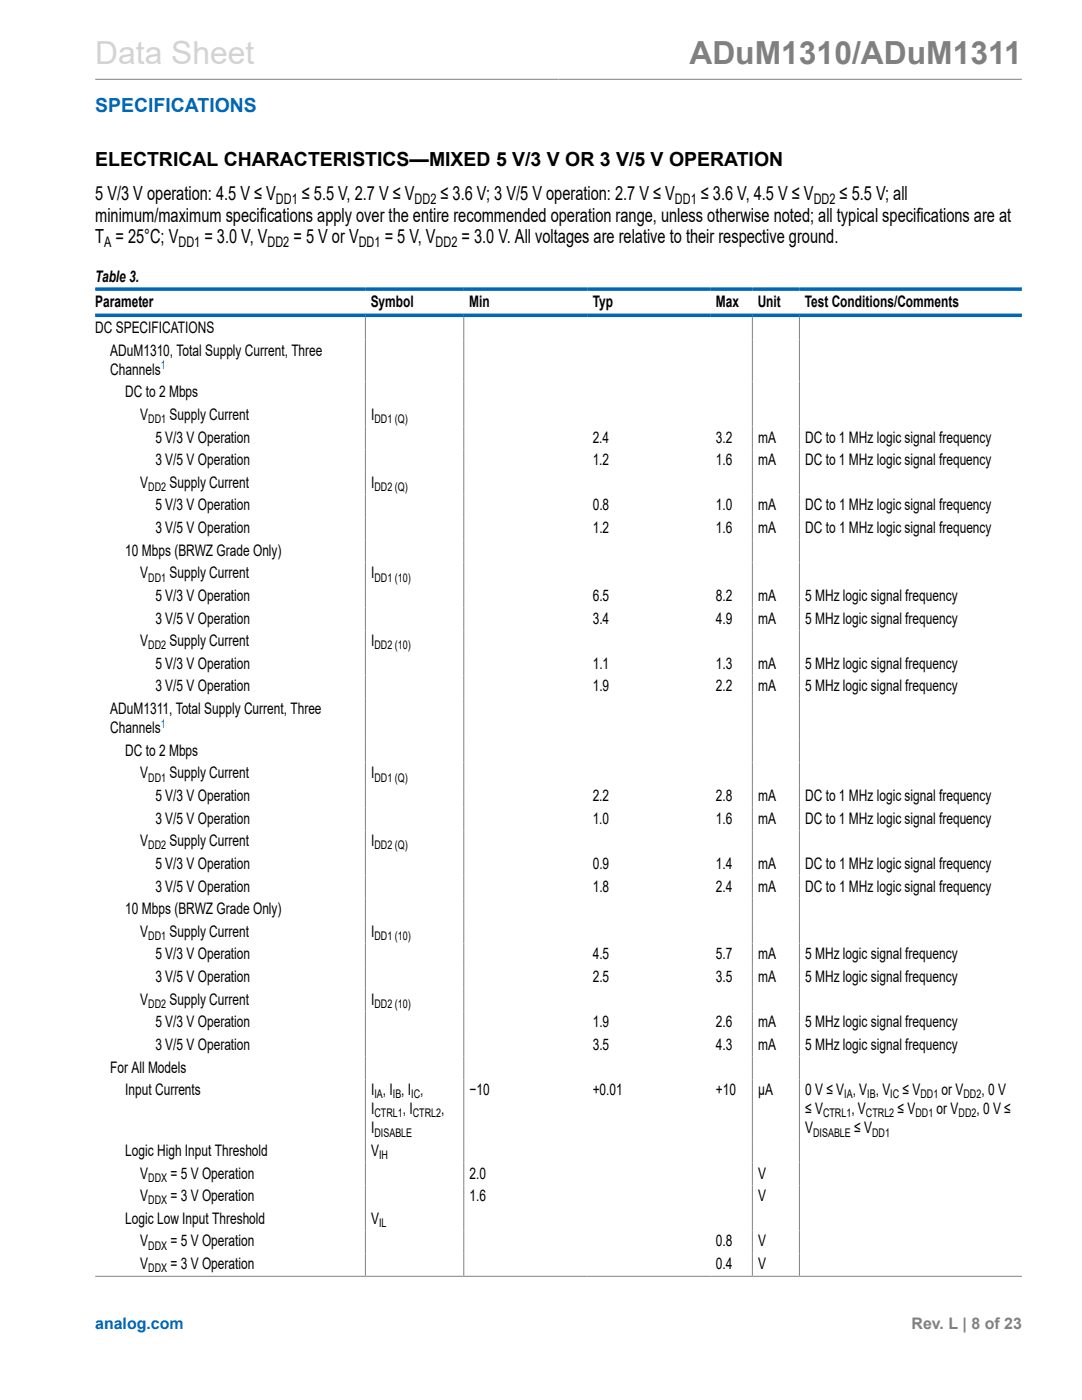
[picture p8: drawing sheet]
<svg xmlns="http://www.w3.org/2000/svg" width="216mm" height="279mm" viewBox="0 0 216 279" stroke-linecap="round" stroke-linejoin="round" font-family="sans-serif">
<defs><g id="words">
<text font-size="6.3" fill="#d3d3d3" x="19" y="12.7">Data Sheet</text>
<text font-size="6.3" fill="#808080" x="137.6" y="12.7">ADuM1310/ADuM1311</text>
<text font-size="3.9" fill="#0067b8" x="19" y="22.3">SPECIFICATIONS</text>
<g font-size="3.9">
<text x="19" y="33.2">ELECTRICAL CHARACTERISTICS—MIXED 5 V/3 V OR 3 V/5 V OPERATION</text>
<text x="19" y="40">5 V/3 V operation: 4.5 V ≤ V</text>
<text x="60.2" y="40">≤ 5.5 V, 2.7 V ≤ V</text>
<text x="87.9" y="40">≤ 3.6 V; 3 V/5 V operation: 2.7 V ≤ V</text>
<text x="139.9" y="40">≤ 3.6 V, 4.5 V ≤ V</text>
<text x="167.5" y="40">≤ 5.5 V; all</text>
<text x="19" y="44.2">minimum/maximum specifications apply over the entire recommended operation range, unless otherwise noted; all typical specifications are at</text>
<text x="19" y="48.5">T = 25°C; V</text>
<text x="40.8" y="48.5">= 3.0 V, V</text>
<text x="58.6" y="48.5">= 5 V or V</text>
<text x="76.8" y="48.5">= 5 V, V</text>
<text x="92.1" y="48.5">= 3.0 V. All voltages are relative to their respective ground.</text>
</g>
<g font-size="3.2">
<text x="19" y="56.4">Table 3.</text>
<text x="19" y="61.2">Parameter</text>
<text x="74" y="61.2">Symbol</text>
<text x="93.6" y="61.2">Min</text>
<text x="118.3" y="61.2">Typ</text>
<text x="142.9" y="61.2">Max</text>
<text x="151.2" y="61.2">Unit</text>
<text x="160.6" y="61.2">Test Conditions/Comments</text>
<text x="19" y="66.5">DC SPECIFICATIONS</text>
<text x="22" y="71">ADuM1310, Total Supply Current, Three</text>
<text x="22" y="74.8">Channels</text>
<text x="25" y="79.3">DC to 2 Mbps</text>
<text x="28" y="83.8">V</text>
<text x="33.8" y="83.8">Supply Current</text>
<text x="74.1" y="83.8">I</text>
<text x="31" y="88.3">5 V/3 V Operation</text>
<text x="118.3" y="88.3">2.4</text>
<text x="142.9" y="88.3">3.2</text>
<text x="151.3" y="88.3">mA</text>
<text x="160.7" y="88.3">DC to 1 MHz logic signal frequency</text>
<text x="31" y="92.8">3 V/5 V Operation</text>
<text x="118.3" y="92.8">1.2</text>
<text x="142.9" y="92.8">1.6</text>
<text x="151.3" y="92.8">mA</text>
<text x="160.7" y="92.8">DC to 1 MHz logic signal frequency</text>
<text x="28" y="97.4">V</text>
<text x="31" y="101.9">5 V/3 V Operation</text>
<text x="33.8" y="97.4">Supply Current</text>
<text x="74.1" y="97.4">I</text>
<text x="118.3" y="101.9">0.8</text>
<text x="142.9" y="101.9">1.0</text>
<text x="151.3" y="101.9">mA</text>
<text x="160.7" y="101.9">DC to 1 MHz logic signal frequency</text>
<text x="31" y="106.4">3 V/5 V Operation</text>
<text x="118.3" y="106.4">1.2</text>
<text x="142.9" y="106.4">1.6</text>
<text x="151.3" y="106.4">mA</text>
<text x="160.7" y="106.4">DC to 1 MHz logic signal frequency</text>
<text x="25" y="110.9">10 Mbps (BRWZ Grade Only)</text>
<text x="28" y="115.4">V</text>
<text x="31" y="119.9">5 V/3 V Operation</text>
<text x="33.8" y="115.4">Supply Current</text>
<text x="74.1" y="115.4">I</text>
<text x="118.3" y="119.9">6.5</text>
<text x="142.9" y="119.9">8.2</text>
<text x="151.3" y="119.9">mA</text>
<text x="160.7" y="119.9">5 MHz logic signal frequency</text>
<text x="31" y="124.4">3 V/5 V Operation</text>
<text x="118.3" y="124.4">3.4</text>
<text x="142.9" y="124.4">4.9</text>
<text x="151.3" y="124.4">mA</text>
<text x="160.7" y="124.4">5 MHz logic signal frequency</text>
<text x="28" y="129">V</text>
<text x="33.8" y="129">Supply Current</text>
<text x="74.1" y="129">I</text>
<text x="31" y="133.5">5 V/3 V Operation</text>
<text x="31" y="138">3 V/5 V Operation</text>
<text x="118.3" y="133.5">1.1</text>
<text x="118.3" y="138">1.9</text>
<text x="142.9" y="133.5">1.3</text>
<text x="142.9" y="138">2.2</text>
<text x="151.3" y="133.5">mA</text>
<text x="151.3" y="138">mA</text>
<text x="160.7" y="133.5">5 MHz logic signal frequency</text>
<text x="160.7" y="138">5 MHz logic signal frequency</text>
<text x="22" y="142.5">ADuM1311, Total Supply Current, Three</text>
<text x="22" y="146.3">Channels</text>
<text x="25" y="150.8">DC to 2 Mbps</text>
<text x="28" y="155.4">V</text>
<text x="33.8" y="155.4">Supply Current</text>
<text x="74.1" y="155.4">I</text>
<text x="31" y="159.9">5 V/3 V Operation</text>
<text x="118.3" y="159.9">2.2</text>
<text x="142.9" y="159.9">2.8</text>
<text x="151.3" y="159.9">mA</text>
<text x="160.7" y="159.9">DC to 1 MHz logic signal frequency</text>
<text x="31" y="164.4">3 V/5 V Operation</text>
<text x="118.3" y="164.4">1.0</text>
<text x="142.9" y="164.4">1.6</text>
<text x="151.3" y="164.4">mA</text>
<text x="160.7" y="164.4">DC to 1 MHz logic signal frequency</text>
<text x="28" y="168.9">V</text>
<text x="31" y="173.4">5 V/3 V Operation</text>
<text x="33.8" y="168.9">Supply Current</text>
<text x="74.1" y="168.9">I</text>
<text x="118.3" y="173.4">0.9</text>
<text x="142.9" y="173.4">1.4</text>
<text x="151.3" y="173.4">mA</text>
<text x="160.7" y="173.4">DC to 1 MHz logic signal frequency</text>
<text x="31" y="177.9">3 V/5 V Operation</text>
<text x="118.3" y="177.9">1.8</text>
<text x="142.9" y="177.9">2.4</text>
<text x="151.3" y="177.9">mA</text>
<text x="160.7" y="177.9">DC to 1 MHz logic signal frequency</text>
<text x="25" y="182.4">10 Mbps (BRWZ Grade Only)</text>
<text x="28" y="187">V</text>
<text x="31" y="191.5">5 V/3 V Operation</text>
<text x="33.8" y="187">Supply Current</text>
<text x="74.1" y="187">I</text>
<text x="118.3" y="191.5">4.5</text>
<text x="142.9" y="191.5">5.7</text>
<text x="151.3" y="191.5">mA</text>
<text x="160.7" y="191.5">5 MHz logic signal frequency</text>
<text x="31" y="196">3 V/5 V Operation</text>
<text x="118.3" y="196">2.5</text>
<text x="142.9" y="196">3.5</text>
<text x="151.3" y="196">mA</text>
<text x="160.7" y="196">5 MHz logic signal frequency</text>
<text x="28" y="200.5">V</text>
<text x="33.8" y="200.5">Supply Current</text>
<text x="74.1" y="200.5">I</text>
<text x="31" y="205">5 V/3 V Operation</text>
<text x="31" y="209.5">3 V/5 V Operation</text>
<text x="118.3" y="205">1.9</text>
<text x="118.3" y="209.5">3.5</text>
<text x="142.9" y="205">2.6</text>
<text x="142.9" y="209.5">4.3</text>
<text x="151.3" y="205">mA</text>
<text x="151.3" y="209.5">mA</text>
<text x="160.7" y="205">5 MHz logic signal frequency</text>
<text x="160.7" y="209.5">5 MHz logic signal frequency</text>
<text x="22" y="214.1">For All Models</text>
<text x="25" y="218.6">Input Currents</text>
<text x="74.1" y="218.6">I , I , I ,</text>
<text x="93.7" y="218.6">−10</text>
<text x="118.3" y="218.6">+0.01</text>
<text x="142.9" y="218.6">+10</text>
<text x="151.3" y="218.6">µA</text>
<text x="160.7" y="218.6">0 V ≤ V , V , V</text>
<text x="180.1" y="218.6">≤ V</text>
<text x="187.9" y="218.6">or V</text>
<text x="195.8" y="218.6">, 0 V</text>
<text x="74.1" y="226.2">I</text>
<text x="74.1" y="222.4">I</text>
<text x="80.4" y="222.4">, I</text>
<text x="88" y="222.4">,</text>
<text x="160.7" y="226.2">V</text>
<text x="160.7" y="222.4">≤ V</text>
<text x="169.9" y="222.4">, V</text>
<text x="170.5" y="226.2">≤ V</text>
<text x="179.1" y="222.4">≤ V</text>
<text x="186.9" y="222.4">or V</text>
<text x="194.8" y="222.4">, 0 V ≤</text>
<text x="25" y="230.7">Logic High Input Threshold</text>
<text x="74.1" y="230.7">V</text>
<text x="28" y="239.7">V</text>
<text x="28" y="235.2">V</text>
<text x="34" y="239.7">= 3 V Operation</text>
<text x="34" y="235.2">= 5 V Operation</text>
<text x="93.7" y="239.7">1.6</text>
<text x="93.7" y="235.2">2.0</text>
<text x="151.3" y="239.7">V</text>
<text x="151.3" y="235.2">V</text>
<text x="25" y="244.3">Logic Low Input Threshold</text>
<text x="74.1" y="244.3">V</text>
<text x="28" y="248.8">V</text>
<text x="34" y="248.8">= 5 V Operation</text>
<text x="142.9" y="248.8">0.8</text>
<text x="151.3" y="248.8">V</text>
<text x="28" y="253.3">V</text>
<text x="34" y="253.3">= 3 V Operation</text>
<text x="142.9" y="253.3">0.4</text>
<text x="151.3" y="253.3">V</text>
</g>
<text font-size="3.2" fill="#0067b8" x="19" y="265.3">analog.com</text>
<text font-size="3.2" fill="#808080" x="181.9" y="265.3">Rev. L | 8 of 23</text>
<g font-size="2.9">
<text x="55.1" y="40.8">DD1</text>
<text x="82.7" y="40.8">DD2</text>
<text x="134.7" y="40.8">DD1</text>
<text x="162.4" y="40.8">DD2</text>
<text x="20.8" y="49.2">A</text>
<text x="35.6" y="49.2">DD1</text>
<text x="53.4" y="49.2">DD2</text>
<text x="71.6" y="49.2">DD1</text>
<text x="86.9" y="49.2">DD2</text>
</g>
<g font-size="2.4" fill="#0067b8">
<text x="32.1" y="73.7">1</text>
<text x="32.1" y="145.3">1</text>
</g>
<g font-size="2.4">
<text x="29.6" y="84.4">DD1</text>
<text x="74.7" y="84.4">DD1 (Q)</text>
<text x="29.6" y="98">DD2</text>
<text x="74.7" y="98">DD2 (Q)</text>
<text x="29.6" y="116.1">DD1</text>
<text x="74.7" y="116.1">DD1 (10)</text>
<text x="29.6" y="129.6">DD2</text>
<text x="74.7" y="129.6">DD2 (10)</text>
<text x="29.6" y="156">DD1</text>
<text x="74.7" y="156">DD1 (Q)</text>
<text x="29.6" y="169.5">DD2</text>
<text x="74.7" y="169.5">DD2 (Q)</text>
<text x="29.6" y="187.6">DD1</text>
<text x="74.7" y="187.6">DD1 (10)</text>
<text x="29.6" y="201.1">DD2</text>
<text x="74.7" y="201.1">DD2 (10)</text>
<text x="74.7" y="219.2">IA</text>
<text x="78.4" y="219.2">IB</text>
<text x="82.1" y="219.2">IC</text>
<text x="168.5" y="219.2">IA</text>
<text x="173.1" y="219.2">IB</text>
<text x="177.7" y="219.2">IC</text>
<text x="183.7" y="219.2">DD1</text>
<text x="192.3" y="219.2">DD2</text>
<text x="74.7" y="223">CTRL1</text>
<text x="74.7" y="226.8">DISABLE</text>
<text x="82.4" y="223">CTRL2</text>
<text x="162.3" y="226.8">DISABLE</text>
<text x="164.2" y="223">CTRL1</text>
<text x="172.8" y="223">CTRL2</text>
<text x="174" y="226.8">DD1</text>
<text x="182.7" y="223">DD1</text>
<text x="191.3" y="223">DD2</text>
<text x="75.6" y="231.3">IH</text>
<text x="29.6" y="235.9">DDX</text>
<text x="29.6" y="240.4">DDX</text>
<text x="75.6" y="244.9">IL</text>
<text x="29.6" y="249.4">DDX</text>
<text x="29.6" y="253.9">DDX</text>
</g>
</g></defs>
<path d="M19 15.8h184.9M72.9 63.3v191.3M92.5 63.3v191.3M150.1 63.3v191.3M159.5 63.3v191.3M19 254.7h184.9" fill="none" stroke="#808080" stroke-width=".2"/>
<path d="M19 57.7h184.9M19 62.9h184.9" fill="none" stroke="#0067b8" stroke-width=".71"/>
<use href="#words"/>
</svg>
